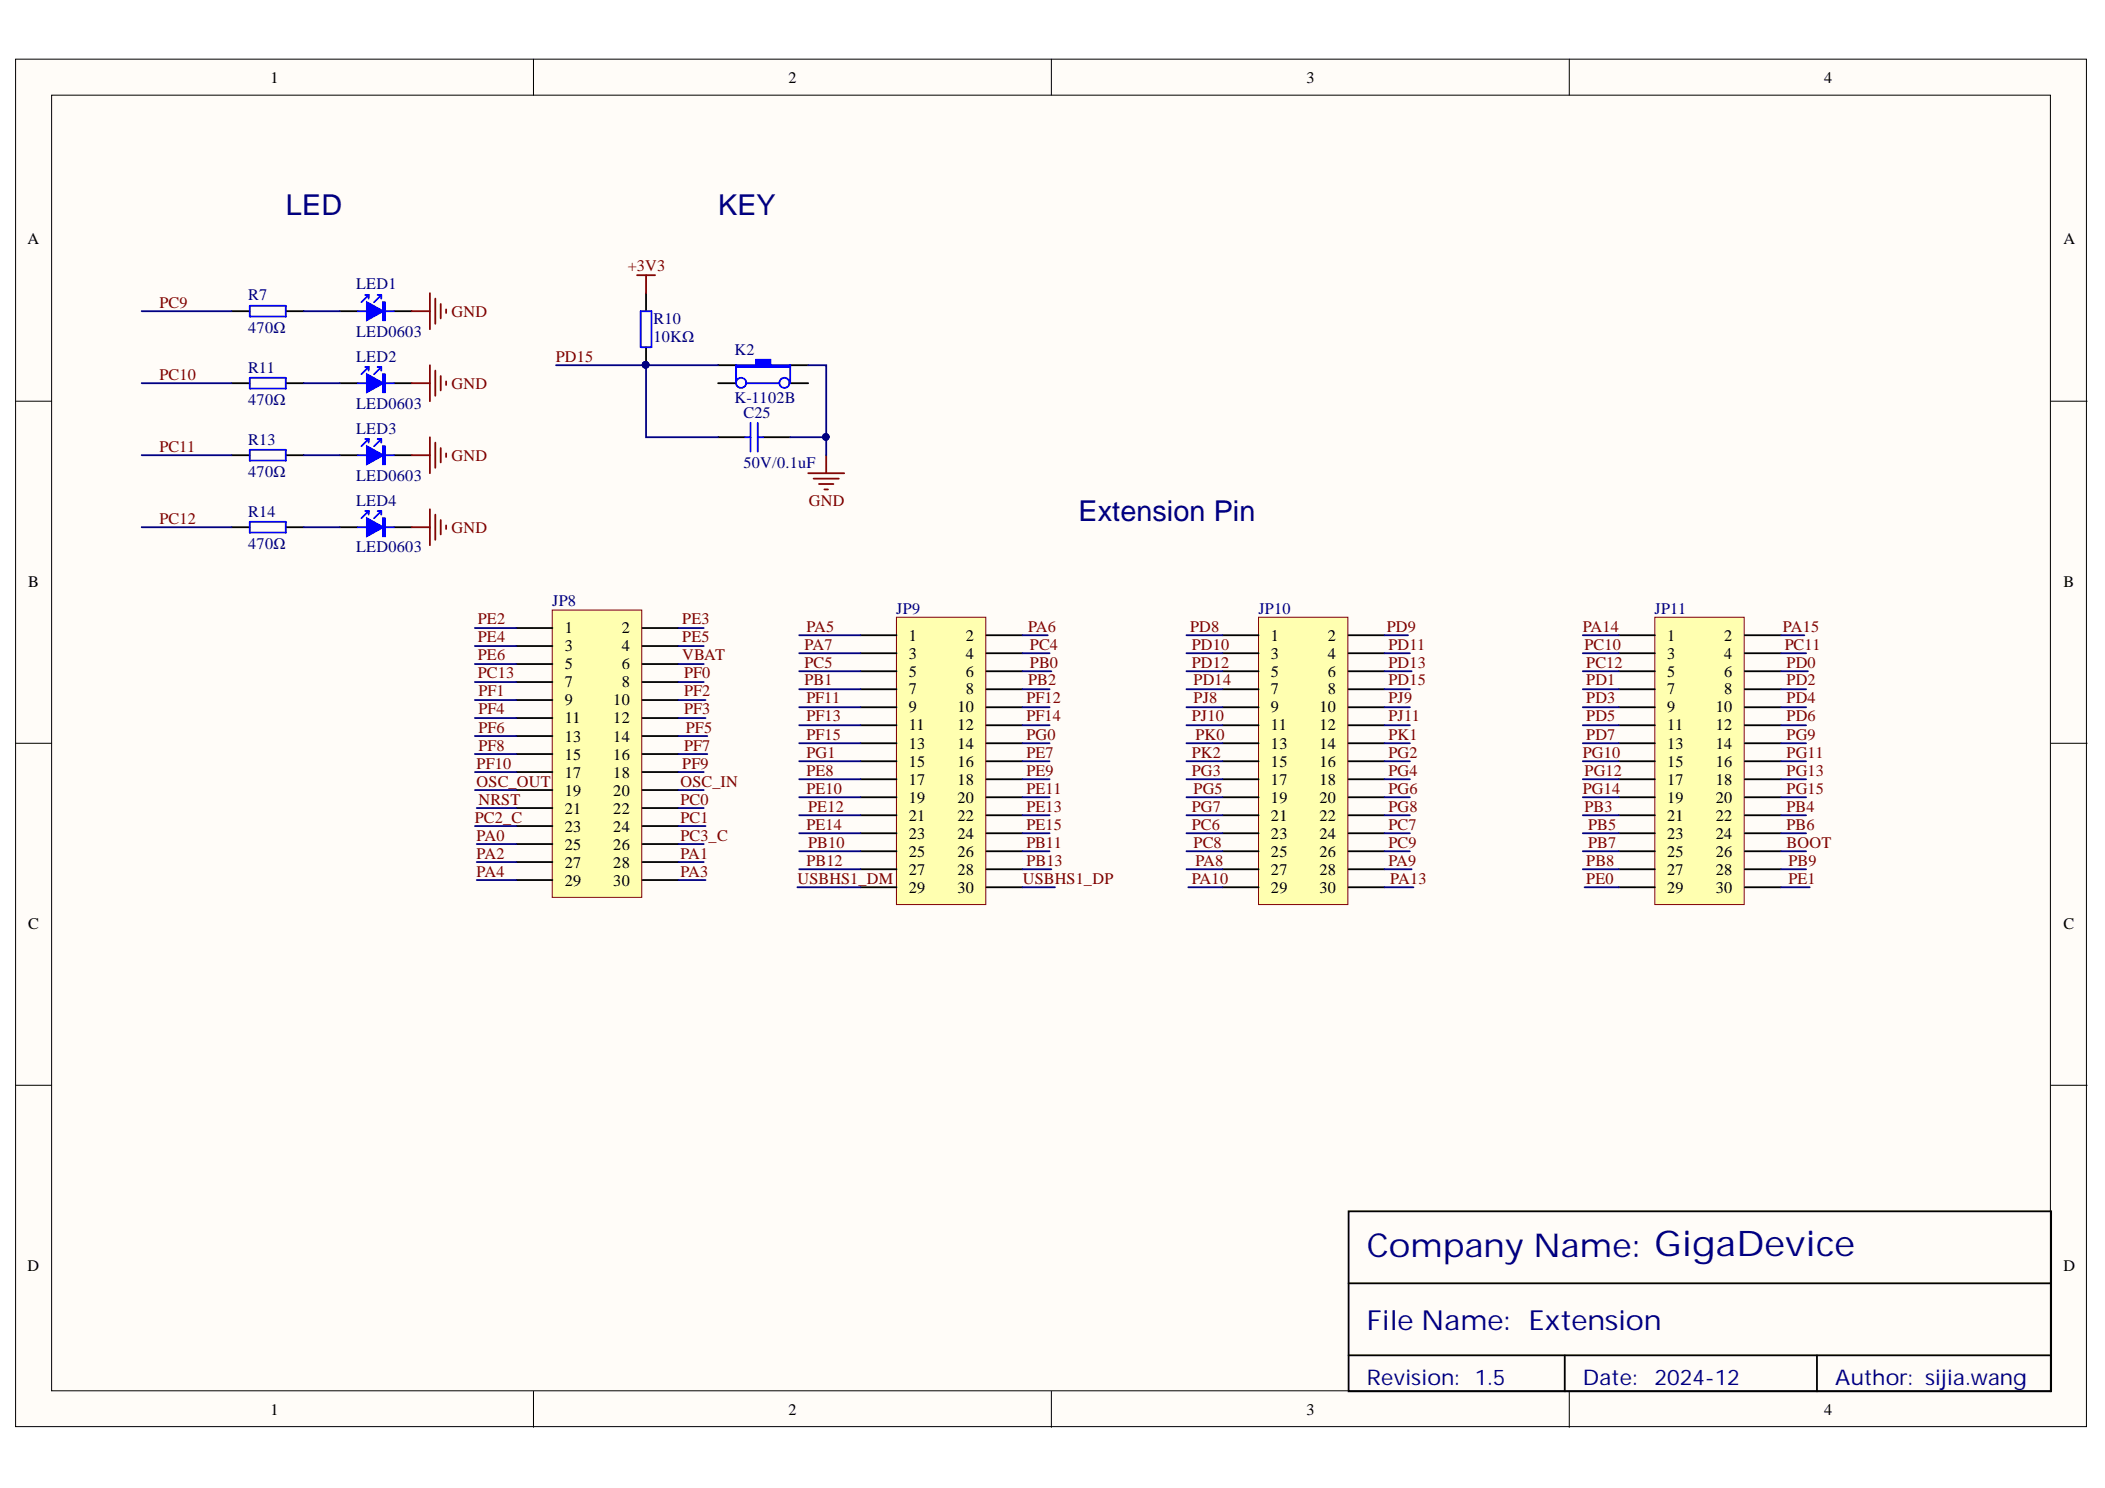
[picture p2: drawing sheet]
<svg xmlns="http://www.w3.org/2000/svg" width="297mm" height="210mm" viewBox="0 0 297 210" stroke-linecap="round" stroke-linejoin="round" font-family="sans-serif">
<defs><g id="words">
<text font-size="4.6" fill="#000080" x="192.9" y="177.3">Company Name: GigaDevice</text>
<g font-size="4.1" fill="#000080">
<text x="40.4" y="30.3">LED</text>
<text x="101.3" y="30.3">KEY</text>
<text x="152.2" y="73.5">Extension Pin</text>
</g>
<text font-size="3.9" fill="#000080" x="192.9" y="187.7">File Name: Extension</text>
<g font-size="3" fill="#000080">
<text x="192.9" y="195.4">Revision: 1.5</text>
<text x="223.3" y="195.4">Date:</text>
<text x="233.5" y="195.4">2024-12</text>
<text x="259" y="195.4">Author: sijia.wang</text>
</g>
<g font-size="2.3">
<text x="38.2" y="11.7">1</text>
<text x="111.2" y="11.7">2</text>
<text x="184.3" y="11.7">3</text>
<text x="257.4" y="11.7">4</text>
<text x="3.9" y="34.5">A</text>
<text x="291.2" y="34.5">A</text>
<text x="4" y="82.8">B</text>
<text x="291.2" y="82.8">B</text>
<text x="79.7" y="89.3">1</text>
<text x="87.7" y="89.3">2</text>
<text x="79.7" y="91.9">3</text>
<text x="79.7" y="94.4">5</text>
<text x="87.7" y="91.9">4</text>
<text x="87.7" y="94.4">6</text>
<text x="128.3" y="90.4">1</text>
<text x="128.3" y="92.9">3</text>
<text x="128.3" y="95.4">5</text>
<text x="136.3" y="90.4">2</text>
<text x="136.3" y="92.9">4</text>
<text x="136.3" y="95.4">6</text>
<text x="179.3" y="90.4">1</text>
<text x="179.3" y="92.9">3</text>
<text x="179.3" y="95.4">5</text>
<text x="187.4" y="90.4">2</text>
<text x="187.4" y="92.9">4</text>
<text x="187.4" y="95.4">6</text>
<text x="235.3" y="90.4">1</text>
<text x="235.3" y="92.9">3</text>
<text x="235.3" y="95.4">5</text>
<text x="243.3" y="90.4">2</text>
<text x="243.3" y="92.9">4</text>
<text x="243.3" y="95.4">6</text>
<text x="79.7" y="97">7</text>
<text x="79.7" y="99.5">9</text>
<text x="86.5" y="99.5">10</text>
<text x="87.7" y="97">8</text>
<text x="128.3" y="98">7</text>
<text x="128.3" y="100.5">9</text>
<text x="135.1" y="100.5">10</text>
<text x="136.3" y="98">8</text>
<text x="179.3" y="98">7</text>
<text x="179.3" y="100.5">9</text>
<text x="186.2" y="100.5">10</text>
<text x="187.4" y="98">8</text>
<text x="235.3" y="98">7</text>
<text x="235.3" y="100.5">9</text>
<text x="242.1" y="100.5">10</text>
<text x="243.3" y="98">8</text>
<text x="79.7" y="102">11</text>
<text x="79.7" y="104.6">13</text>
<text x="79.7" y="107.2">15</text>
<text x="86.5" y="102">12</text>
<text x="86.5" y="104.6">14</text>
<text x="86.5" y="107.2">16</text>
<text x="128.3" y="103">11</text>
<text x="128.3" y="105.7">13</text>
<text x="135.1" y="103">12</text>
<text x="135.1" y="105.7">14</text>
<text x="179.3" y="103">11</text>
<text x="179.3" y="105.7">13</text>
<text x="186.2" y="103">12</text>
<text x="186.2" y="105.7">14</text>
<text x="235.3" y="103">11</text>
<text x="235.3" y="105.7">13</text>
<text x="242.1" y="103">12</text>
<text x="242.1" y="105.7">14</text>
<text x="79.7" y="109.7">17</text>
<text x="79.7" y="112.3">19</text>
<text x="86.5" y="109.7">18</text>
<text x="86.5" y="112.3">20</text>
<text x="128.3" y="108.2">15</text>
<text x="128.3" y="110.7">17</text>
<text x="128.3" y="113.3">19</text>
<text x="135.1" y="108.2">16</text>
<text x="135.1" y="110.7">18</text>
<text x="135.1" y="113.3">20</text>
<text x="179.3" y="108.2">15</text>
<text x="179.3" y="110.7">17</text>
<text x="179.3" y="113.3">19</text>
<text x="186.2" y="108.2">16</text>
<text x="186.2" y="110.7">18</text>
<text x="186.2" y="113.3">20</text>
<text x="235.3" y="108.2">15</text>
<text x="235.3" y="110.7">17</text>
<text x="235.3" y="113.3">19</text>
<text x="242.1" y="108.2">16</text>
<text x="242.1" y="110.7">18</text>
<text x="242.1" y="113.3">20</text>
<text x="79.7" y="114.8">21</text>
<text x="79.7" y="117.3">23</text>
<text x="79.7" y="119.9">25</text>
<text x="86.5" y="114.8">22</text>
<text x="86.5" y="117.3">24</text>
<text x="86.5" y="119.9">26</text>
<text x="128.3" y="115.8">21</text>
<text x="128.3" y="118.3">23</text>
<text x="135.1" y="115.8">22</text>
<text x="135.1" y="118.3">24</text>
<text x="179.3" y="115.8">21</text>
<text x="179.3" y="118.3">23</text>
<text x="186.2" y="115.8">22</text>
<text x="186.2" y="118.3">24</text>
<text x="235.3" y="115.8">21</text>
<text x="235.3" y="118.3">23</text>
<text x="242.1" y="115.8">22</text>
<text x="242.1" y="118.3">24</text>
<text x="79.7" y="122.4">27</text>
<text x="79.7" y="124.9">29</text>
<text x="86.5" y="122.4">28</text>
<text x="86.5" y="124.9">30</text>
<text x="128.3" y="120.9">25</text>
<text x="128.3" y="123.4">27</text>
<text x="128.3" y="125.9">29</text>
<text x="135.1" y="120.9">26</text>
<text x="135.1" y="123.4">28</text>
<text x="135.1" y="125.9">30</text>
<text x="179.3" y="120.9">25</text>
<text x="179.3" y="123.4">27</text>
<text x="179.3" y="125.9">29</text>
<text x="186.2" y="120.9">26</text>
<text x="186.2" y="123.4">28</text>
<text x="186.2" y="125.9">30</text>
<text x="235.3" y="120.9">25</text>
<text x="235.3" y="123.4">27</text>
<text x="235.3" y="125.9">29</text>
<text x="242.1" y="120.9">26</text>
<text x="242.1" y="123.4">28</text>
<text x="242.1" y="125.9">30</text>
<text x="4" y="131">C</text>
<text x="291.2" y="131">C</text>
<text x="3.9" y="179.3">D</text>
<text x="291.2" y="179.3">D</text>
<text x="38.2" y="199.6">1</text>
<text x="111.2" y="199.6">2</text>
<text x="184.3" y="199.6">3</text>
<text x="257.4" y="199.6">4</text>
</g>
<g font-size="2.3" fill="#000080">
<text x="50.3" y="40.8">LED1</text>
<text x="35" y="42.3">R7</text>
<text x="35" y="47">470Ω</text>
<text x="50.3" y="47.5">LED0603</text>
<text x="92.2" y="45.7">R10</text>
<text x="35" y="52.6">R11</text>
<text x="50.3" y="51.1">LED2</text>
<text x="92.2" y="48.3">10KΩ</text>
<text x="103.6" y="50">K2</text>
<text x="35" y="57.1">470Ω</text>
<text x="50.3" y="57.6">LED0603</text>
<text x="103.6" y="56.9">K-1102B</text>
<text x="104.9" y="58.9">C25</text>
<text x="35" y="62.7">R13</text>
<text x="50.3" y="61.2">LED3</text>
<text x="35" y="67.3">470Ω</text>
<text x="50.3" y="67.8">LED0603</text>
<text x="50.3" y="71.3">LED4</text>
<text x="104.9" y="66">50V/0.1uF</text>
<text x="35" y="72.9">R14</text>
<text x="35" y="77.4">470Ω</text>
<text x="50.3" y="77.9">LED0603</text>
<text x="77.9" y="85.5">JP8</text>
<text x="126.5" y="86.6">JP9</text>
<text x="177.6" y="86.6">JP10</text>
<text x="233.5" y="86.6">JP11</text>
</g>
<g font-size="2.3" fill="#800000">
<text x="88.6" y="38.3">+3V3</text>
<text x="22.5" y="43.4">PC9</text>
<text x="63.7" y="44.7">GND</text>
<text x="22.5" y="53.6">PC10</text>
<text x="78.4" y="51.1">PD15</text>
<text x="63.7" y="54.9">GND</text>
<text x="22.5" y="63.7">PC11</text>
<text x="63.7" y="65">GND</text>
<text x="114.1" y="71.3">GND</text>
<text x="22.5" y="73.9">PC12</text>
<text x="63.7" y="75.1">GND</text>
<text x="67.4" y="88.1">PE2</text>
<text x="96.3" y="88.1">PE3</text>
<text x="113.8" y="89.1">PA5</text>
<text x="145.1" y="89.1">PA6</text>
<text x="167.9" y="89.1">PD8</text>
<text x="195.7" y="89.1">PD9</text>
<text x="223.3" y="89.1">PA14</text>
<text x="251.6" y="89.1">PA15</text>
<text x="67.4" y="90.6">PE4</text>
<text x="67.4" y="93.1">PE6</text>
<text x="67.4" y="95.7">PC13</text>
<text x="96.3" y="90.6">PE5</text>
<text x="96.3" y="93.1">VBAT</text>
<text x="96.5" y="95.7">PF0</text>
<text x="113.5" y="91.6">PA7</text>
<text x="113.5" y="94.2">PC5</text>
<text x="145.3" y="91.6">PC4</text>
<text x="145.3" y="94.2">PB0</text>
<text x="168.2" y="91.6">PD10</text>
<text x="168.2" y="94.2">PD12</text>
<text x="195.9" y="91.6">PD11</text>
<text x="195.9" y="94.2">PD13</text>
<text x="223.6" y="91.6">PC10</text>
<text x="223.8" y="94.2">PC12</text>
<text x="251.8" y="91.6">PC11</text>
<text x="252.1" y="94.2">PD0</text>
<text x="67.5" y="98.2">PF1</text>
<text x="67.5" y="100.8">PF4</text>
<text x="96.5" y="98.2">PF2</text>
<text x="96.5" y="100.8">PF3</text>
<text x="113.5" y="96.7">PB1</text>
<text x="113.8" y="99.2">PF11</text>
<text x="113.8" y="101.8">PF13</text>
<text x="144.8" y="99.2">PF12</text>
<text x="144.8" y="101.8">PF14</text>
<text x="145.1" y="96.7">PB2</text>
<text x="168.2" y="101.8">PJ10</text>
<text x="168.4" y="96.7">PD14</text>
<text x="168.4" y="99.2">PJ8</text>
<text x="195.9" y="96.7">PD15</text>
<text x="195.9" y="99.2">PJ9</text>
<text x="195.9" y="101.8">PJ11</text>
<text x="223.8" y="96.7">PD1</text>
<text x="223.8" y="99.2">PD3</text>
<text x="223.8" y="101.8">PD5</text>
<text x="252.1" y="96.7">PD2</text>
<text x="252.1" y="99.2">PD4</text>
<text x="252.1" y="101.8">PD6</text>
<text x="67.5" y="103.4">PF6</text>
<text x="67.5" y="105.9">PF8</text>
<text x="96.5" y="105.9">PF7</text>
<text x="96.8" y="103.4">PF5</text>
<text x="113.8" y="104.4">PF15</text>
<text x="113.8" y="106.9">PG1</text>
<text x="144.8" y="104.4">PG0</text>
<text x="144.8" y="106.9">PE7</text>
<text x="168.2" y="106.9">PK2</text>
<text x="168.7" y="104.4">PK0</text>
<text x="195.9" y="104.4">PK1</text>
<text x="195.9" y="106.9">PG2</text>
<text x="223.3" y="106.9">PG10</text>
<text x="223.8" y="104.4">PD7</text>
<text x="252.1" y="104.4">PG9</text>
<text x="252.1" y="106.9">PG11</text>
<text x="67.3" y="108.4">PF10</text>
<text x="67.3" y="111">OSC_OUT</text>
<text x="67.5" y="113.5">NRST</text>
<text x="96" y="113.5">PC0</text>
<text x="96" y="111">OSC_IN</text>
<text x="96.3" y="108.4">PF9</text>
<text x="113.8" y="109.5">PE8</text>
<text x="113.8" y="112">PE10</text>
<text x="144.8" y="109.5">PE9</text>
<text x="144.8" y="112">PE11</text>
<text x="168.2" y="109.5">PG3</text>
<text x="168.4" y="112">PG5</text>
<text x="195.9" y="109.5">PG4</text>
<text x="195.9" y="112">PG6</text>
<text x="223.3" y="112">PG14</text>
<text x="223.6" y="109.5">PG12</text>
<text x="252.1" y="109.5">PG13</text>
<text x="252.1" y="112">PG15</text>
<text x="67" y="116.1">PC2_C</text>
<text x="67.3" y="118.6">PA0</text>
<text x="96" y="116.1">PC1</text>
<text x="96" y="118.6">PC3_C</text>
<text x="113.8" y="117.1">PE14</text>
<text x="114" y="114.5">PE12</text>
<text x="114" y="119.6">PB10</text>
<text x="144.8" y="114.5">PE13</text>
<text x="144.8" y="117.1">PE15</text>
<text x="144.8" y="119.6">PB11</text>
<text x="168.2" y="114.5">PG7</text>
<text x="168.2" y="117.1">PC6</text>
<text x="168.4" y="119.6">PC8</text>
<text x="195.9" y="114.5">PG8</text>
<text x="195.9" y="117.1">PC7</text>
<text x="195.9" y="119.6">PC9</text>
<text x="223.6" y="114.5">PB3</text>
<text x="224.1" y="119.6">PB7</text>
<text x="224.1" y="117.1">PB5</text>
<text x="252.1" y="117.1">PB6</text>
<text x="252.1" y="114.5">PB4</text>
<text x="252.1" y="119.6">BOOT</text>
<text x="67.3" y="121.1">PA2</text>
<text x="67.3" y="123.7">PA4</text>
<text x="96" y="121.1">PA1</text>
<text x="96" y="123.7">PA3</text>
<text x="112.5" y="124.7">USBHS1_DM</text>
<text x="113.8" y="122.1">PB12</text>
<text x="144.3" y="124.7">USBHS1_DP</text>
<text x="144.8" y="122.1">PB13</text>
<text x="168.2" y="124.7">PA10</text>
<text x="168.7" y="122.1">PA8</text>
<text x="195.9" y="122.1">PA9</text>
<text x="196.2" y="124.7">PA13</text>
<text x="223.8" y="122.1">PB8</text>
<text x="223.8" y="124.7">PE0</text>
<text x="252.4" y="122.1">PB9</text>
<text x="252.4" y="124.7">PE1</text>
</g>
</g></defs>
<g fill="#fffcf8" stroke="#000" stroke-width=".14">
<path d="M2.2 8.3h292.2v192.9h-292.2z"/>
<path d="M7.3 13.4h282v182.8h-282z"/>
</g>
<path d="M75.3 8.3v5.1M148.4 8.3v5.1M221.4 8.3v5.1M2.2 56.6h5.1M289.4 56.6h5.1M2.2 104.8h5.1M289.4 104.8h5.1M2.2 153.1h5.1M289.4 153.1h5.1M75.3 196.3v5M148.4 196.3v5M221.4 196.3v5" fill="none" stroke="#000" stroke-width=".14"/>
<path d="M48 43.9h2.5M55.6 43.9h2.5M190.3 170.9h99.1v25.4h-99.1zM190.3 181h99.1M190.3 191.2h99.1M220.8 191.2v5.1M256.4 191.2v5.1" fill="none" stroke="#000" stroke-width=".25"/>
<path d="M51.8 42.6l2.3 1.3-2.3 1.3z" fill="#00f"/>
<g fill="none" stroke="#00f" stroke-width=".25">
<path d="M35.2 43.1h5.1v1.6h-5.1zM50.5 43.9h1.3M51.5 41.6h.5M51.8 42.6l2.3 1.3-2.3 1.3zM52 41.6l-1 1M52 41.6v.5M53.3 41.6h.5M53.8 41.6l-1 1M53.8 41.6v.5M54.1 42.6h.2v2.6h-.2zM54.2 42.6v2.6M54.3 43.9h1.3"/>
<path d="M90.4 43.9h1.5v5.1h-1.5zM105.9 59.6v4.1M106.9 59.6v4.1M105.1 61.7h.8M106.9 61.7h.8"/>
</g>
<path d="M32.7 43.9h2.5M40.3 43.9h2.6M91.2 41.4v2.5M91.2 49v2.5M101.3 51.5h2.6M111.5 51.5h2.5M101.3 61.7h3.8M107.7 61.7h3.8" fill="none" stroke="#000" stroke-width=".25"/>
<circle cx="91.1" cy="51.5" r=".46" fill="#000080" stroke="#000080" stroke-width=".14"/>
<path d="M89.9 38.8h2.5M91.2 38.8v2.6M114 66.8h5.1M114.8 67.5h3.6M115.6 68.3h2M116.3 69h.5M116.6 64.2v2.6" fill="none" stroke="#800000" stroke-width=".25"/>
<path d="M103.9 51.5h2.8v-.7h2v.7h2.8v.3h-7.6z" fill-rule="evenodd" fill="#00f"/>
<g fill="none" stroke="#00f" stroke-width=".25">
<path d="M103.9 51.5h2.8v-.7h2v.7h2.8v.3h-7.6zM103.9 51.5v2.6M105.4 54.1h4.6M111.5 51.5v2.6"/>
<circle cx="104.6" cy="54" r=".72"/>
<circle cx="110.7" cy="54" r=".71"/>
</g>
<path d="M48 54.1h2.5M55.6 54.1h2.5M101.3 54.1h2.6M111.5 54.1h2.5" fill="none" stroke="#000" stroke-width=".25"/>
<path d="M58.1 43.9h2.6M60.7 41.4v5M61.4 42.1v3.6M62.2 42.9v2M63 43.6v.6" fill="none" stroke="#800000" stroke-width=".25"/>
<path d="M51.8 52.8l2.3 1.3-2.3 1.2z" fill="#00f"/>
<path d="M35.2 53.3h5.1v1.5h-5.1zM50.5 54.1h1.3M51.5 51.8h.5M51.8 52.8l2.3 1.3-2.3 1.2zM52 51.8l-1 1M52 51.8v.5M53.3 51.8h.5M53.8 51.8l-1 1M53.8 51.8v.5M54.1 52.8h.2v2.5h-.2zM54.2 52.8v2.5M54.3 54.1h1.3" fill="none" stroke="#00f" stroke-width=".25"/>
<path d="M32.7 54.1h2.5M40.3 54.1h2.6M48 64.2h2.5M55.6 64.2h2.5" fill="none" stroke="#000" stroke-width=".25"/>
<path d="M58.1 54.1h2.6M60.7 51.5v5.1M61.4 52.3v3.5M62.2 53v2.1M63 53.8v.5" fill="none" stroke="#800000" stroke-width=".25"/>
<path d="M51.8 62.9l2.3 1.3-2.3 1.3z" fill="#00f"/>
<path d="M35.2 63.5h5.1v1.5h-5.1zM50.5 64.2h1.3M51.5 61.9h.5M51.8 62.9l2.3 1.3-2.3 1.3zM52 61.9l-1 1M52 61.9v.5M53.3 61.9h.5M53.8 61.9l-1 1M53.8 61.9v.5M54.1 62.9h.2v2.6h-.2zM54.2 62.9v2.6M54.3 64.2h1.3" fill="none" stroke="#00f" stroke-width=".25"/>
<path d="M32.7 64.2h2.5M40.3 64.2h2.6M48 74.4h2.5M55.6 74.4h2.5" fill="none" stroke="#000" stroke-width=".25"/>
<path d="M58.1 64.2h2.6M60.7 61.7v5.1M61.4 62.4v3.6M62.2 63.2v2M63 64v.5" fill="none" stroke="#800000" stroke-width=".25"/>
<path d="M51.8 73.1l2.3 1.3-2.3 1.2z" fill="#00f"/>
<path d="M35.2 73.6h5.1v1.5h-5.1zM50.5 74.4h1.3M51.5 72.1h.5M51.8 73.1l2.3 1.3-2.3 1.2zM52 72.1l-1 1M52 72.1v.5M53.3 72.1h.5M53.8 72.1l-1 1M53.8 72.1v.5M54.1 73.1h.2v2.5h-.2zM54.2 73.1v2.5M54.3 74.4h1.3" fill="none" stroke="#00f" stroke-width=".25"/>
<path d="M32.7 74.4h2.5M40.3 74.4h2.6" fill="none" stroke="#000" stroke-width=".25"/>
<path d="M58.1 74.4h2.6M60.7 71.8v5.1M61.4 72.6v3.6M62.2 73.4v2M63 74.1v.5" fill="none" stroke="#800000" stroke-width=".25"/>
<path d="M77.9 86.1h12.7v40.5h-12.7z" fill="#ffffb0" stroke="#800000" stroke-width=".14"/>
<g fill="none" stroke="#000" stroke-width=".25">
<path d="M72.9 88.6h5M72.9 91.1h5M72.9 93.7h5M72.9 96.2h5M72.9 98.8h5M90.7 88.6h5M90.7 91.1h5M90.7 93.7h5M90.7 96.2h5M90.7 98.8h5M72.9 101.3h5M72.9 103.8h5"/>
<path d="M72.9 106.4h5M72.9 108.9h5M72.9 111.4h5M72.9 114h5M72.9 116.5h5M72.9 119.1h5M90.7 101.3h5M90.7 103.8h5M90.7 106.4h5M90.7 108.9h5M90.7 111.4h5M90.7 114h5"/>
<path d="M90.7 116.5h5M90.7 119.1h5M72.9 121.6h5M72.9 124.1h5M90.7 121.6h5M90.7 124.1h5"/>
</g>
<path d="M126.5 87.1h12.6v40.5h-12.6z" fill="#ffffb0" stroke="#800000" stroke-width=".14"/>
<g fill="none" stroke="#000" stroke-width=".25">
<path d="M121.4 89.6h5.1M121.4 92.1h5.1M121.4 94.7h5.1M121.4 97.2h5.1M121.4 99.8h5.1M139.2 89.6h5.1M139.2 92.1h5.1M139.2 94.7h5.1M139.2 97.2h5.1M139.2 99.8h5.1M121.4 102.3h5.1M121.4 104.8h5.1"/>
<path d="M121.4 107.4h5.1M121.4 109.9h5.1M121.4 112.5h5.1M121.4 115h5.1M121.4 117.5h5.1M139.2 102.3h5.1M139.2 104.8h5.1M139.2 107.4h5.1M139.2 109.9h5.1M139.2 112.5h5.1M139.2 115h5.1M139.2 117.5h5.1"/>
<path d="M121.4 120.1h5.1M121.4 122.6h5.1M121.4 125.2h5.1M139.2 120.1h5.1M139.2 122.6h5.1M139.2 125.2h5.1"/>
</g>
<path d="M177.6 87.1h12.6v40.5h-12.6z" fill="#ffffb0" stroke="#800000" stroke-width=".14"/>
<g fill="none" stroke="#000" stroke-width=".25">
<path d="M172.5 89.6h5.1M172.5 92.1h5.1M172.5 94.7h5.1M172.5 97.2h5.1M172.5 99.8h5.1M190.3 89.6h5.1M190.3 92.1h5.1M190.3 94.7h5.1M190.3 97.2h5.1M190.3 99.8h5.1M172.5 102.3h5.1M172.5 104.8h5.1"/>
<path d="M172.5 107.4h5.1M172.5 109.9h5.1M172.5 112.5h5.1M172.5 115h5.1M172.5 117.5h5.1M190.3 102.3h5.1M190.3 104.8h5.1M190.3 107.4h5.1M190.3 109.9h5.1M190.3 112.5h5.1M190.3 115h5.1M190.3 117.5h5.1"/>
<path d="M172.5 120.1h5.1M172.5 122.6h5.1M172.5 125.2h5.1M190.3 120.1h5.1M190.3 122.6h5.1M190.3 125.2h5.1"/>
</g>
<path d="M233.5 87.1h12.6v40.5h-12.6z" fill="#ffffb0" stroke="#800000" stroke-width=".14"/>
<g fill="none" stroke="#000" stroke-width=".25">
<path d="M228.4 89.6h5.1M228.4 92.1h5.1M228.4 94.7h5.1M228.4 97.2h5.1M228.4 99.8h5.1M246.2 89.6h5.1M246.2 92.1h5.1M246.2 94.7h5.1M246.2 97.2h5.1M246.2 99.8h5.1M228.4 102.3h5.1M228.4 104.8h5.1"/>
<path d="M228.4 107.4h5.1M228.4 109.9h5.1M228.4 112.5h5.1M228.4 115h5.1M228.4 117.5h5.1M246.2 102.3h5.1M246.2 104.8h5.1M246.2 107.4h5.1M246.2 109.9h5.1M246.2 112.5h5.1M246.2 115h5.1M246.2 117.5h5.1"/>
<path d="M228.4 120.1h5.1M228.4 122.6h5.1M228.4 125.2h5.1M246.2 120.1h5.1M246.2 122.6h5.1M246.2 125.2h5.1"/>
</g>
<g fill="none" stroke="#000080" stroke-width=".25">
<path d="M20 43.9h12.7M20 54.1h12.7M42.9 43.9h5.1M42.9 54.1h5.1M78.5 51.5h22.8M91.2 51.5v10.2h10.1M114 51.5h2.6v12.7M20 64.2h12.7M20 74.4h12.7M42.9 64.2h5.1M42.9 74.4h5.1M111.5 61.7h5.1"/>
<path d="M67 88.6h5.9M67 91.1h5.9M67 93.7h5.9M67 98.8h5.9M67 96.2h5.9M95.7 88.6h3.6M95.7 91.1h3.6M95.7 93.7h3.6M95.7 98.8h3.9M95.7 96.2h3.6M112.8 89.6h8.6M112.8 92.1h8.6"/>
<path d="M112.8 94.7h8.6M112.8 99.8h8.6M112.8 97.2h8.6M144.3 89.6h3.6M144.3 92.1h3.8M144.3 94.7h4.1M144.3 99.8h3.8M144.3 97.2h3.8M167.4 89.6h5.1M167.4 92.1h5.1M167.4 94.7h5.1M167.4 99.8h5.1"/>
<path d="M167.4 97.2h5.1M195.4 89.6h3.3M195.4 92.1h3.5M195.4 94.7h3.8M195.4 99.8h3.5M195.4 97.2h3.5M223.3 89.6h5.1M223.3 92.1h5.1M223.3 94.7h5.1M223.3 99.8h5.1M223.3 97.2h5.1M251.3 89.6h3.3"/>
<path d="M251.3 92.1h3.6M251.3 94.7h3.8M251.3 99.8h3.6M251.3 97.2h3.6M67 101.3h5.9M67 103.8h5.9M67 106.4h5.9M67 108.9h5.9M67 111.4h5.9M67 116.5h5.9M67.3 114h5.6M67.3 119.1h5.6"/>
<path d="M95.7 101.3h3.9M95.7 103.8h4.1M95.7 106.4h4.1M95.7 108.9h3.6M95.7 111.4h3.6M95.7 114h3.6M95.7 119.1h3.6M95.7 116.5h3.9M112.8 102.3h8.6M112.8 104.8h8.6M112.8 107.4h8.6M112.8 109.9h8.6"/>
<path d="M112.8 112.5h8.6M112.8 115h8.6M112.8 117.5h8.6M144.3 102.3h3.8M144.3 104.8h3.8M144.3 107.4h3.8M144.3 109.9h3.8M144.3 112.5h3.8M144.3 115h3.8M144.3 117.5h3.8M167.4 102.3h5.1M167.4 104.8h5.1"/>
<path d="M167.4 107.4h5.1M167.4 109.9h5.1M167.4 112.5h5.1M167.4 115h5.1M167.4 117.5h5.1M195.4 102.3h3.5M195.4 104.8h3.5M195.4 107.4h3.5M195.4 109.9h3.5M195.4 112.5h3.5M195.4 115h3.5M195.4 117.5h3.5"/>
<path d="M223.3 102.3h5.1M223.3 104.8h5.1M223.3 107.4h5.1M223.3 109.9h5.1M223.3 112.5h5.1M223.3 115h5.1M223.3 117.5h5.1M251.3 102.3h3.6M251.3 104.8h3.6M251.3 107.4h3.6M251.3 109.9h3.6M251.3 112.5h3.6"/>
<path d="M251.3 115h3.6M251.3 117.5h3.6M67.3 121.6h5.6M67.3 124.1h5.6M95.7 121.6h3.6M95.7 124.1h3.9M112.5 125.2h8.9M112.8 120.1h8.6M112.8 122.6h8.6M144.3 120.1h3.8M144.3 122.6h4.1M144.3 125.2h4.6"/>
<path d="M167.4 120.1h5.1M167.4 122.6h5.1M167.7 125.2h4.8M195.4 120.1h3.5M195.4 122.6h3.8M195.4 125.2h4.1M223.3 120.1h5.1M223.3 122.6h5.1M223.6 125.2h4.8M251.3 120.1h3.6M251.3 122.6h3.6M251.3 125.2h4.1"/>
</g>
<g fill="#000080" stroke="#000080" stroke-width=".14">
<circle cx="116.5" cy="61.6" r=".46"/>
<circle cx="91.1" cy="51.5" r=".46"/>
</g>
<use href="#words"/>
</svg>
